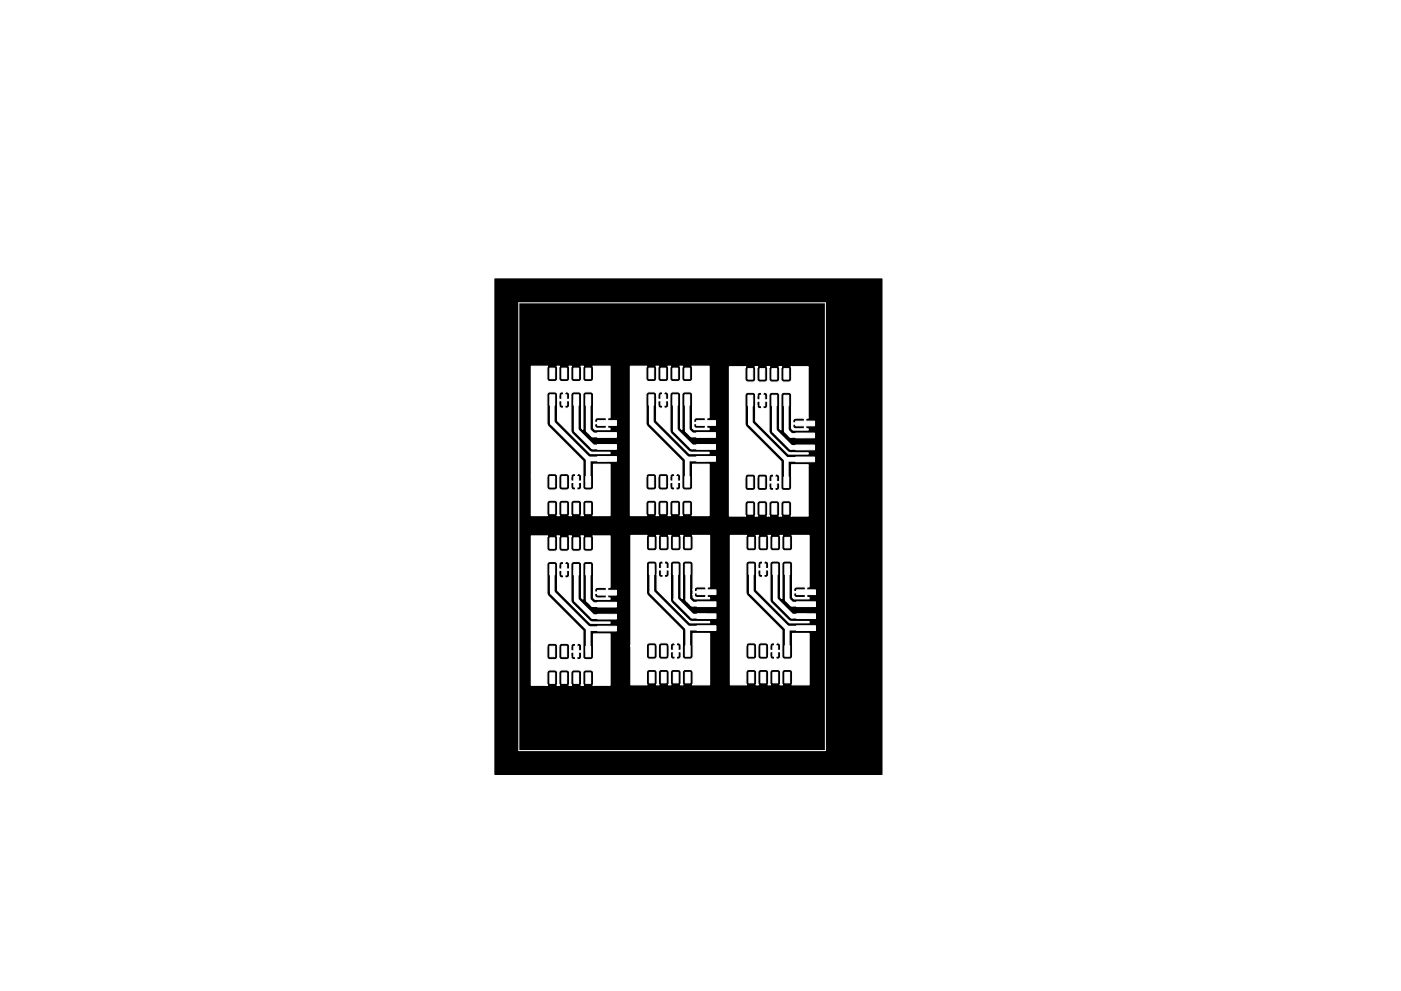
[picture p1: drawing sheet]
<svg xmlns="http://www.w3.org/2000/svg" width="297mm" height="210mm" viewBox="0 0 297 210" stroke-linecap="round" stroke-linejoin="round" font-family="sans-serif">
<path d="M104.9 59.2h82.1v105.1h-82.1z" fill="#000" stroke="#000" stroke-width=".21"/>
<path d="M110 64.2h65v95h-65z" fill="none" stroke="#fff" stroke-width=".21"/>
<g fill="#fff" stroke="#fff" stroke-width=".21">
<path d="M158.8 114h1v2.2h-1z"/>
<path d="M158.8 119.7h1v2.2h-1z"/>
<path d="M161.3 114h1v2.2h-1z"/>
<path d="M161.3 119.7h1v2.2h-1z"/>
<path d="M163.9 114h1v2.2h-1z"/>
<path d="M163.9 119.7h1v2.2h-1z"/>
<path d="M166.4 114h1v2.2h-1z"/>
<path d="M166.4 119.7h1v2.2h-1z"/>
<path d="M168.9 132.8h4v1h-4z"/>
<path d="M168.9 130.2h4v1h-4z"/>
<path d="M168.9 127.7h4v1h-4z"/>
<path d="M168.9 125.1h4v1h-4z"/>
<path d="M166.4 142.7h1v2.2h-1z"/>
<path d="M166.4 137h1v2.2h-1z"/>
<path d="M163.9 142.7h1v2.2h-1z"/>
<path d="M163.9 137h1v2.2h-1z"/>
<path d="M161.3 142.7h1v2.2h-1z"/>
<path d="M161.3 137h1v2.2h-1z"/>
<path d="M158.8 142.7h1v2.2h-1z"/>
<path d="M158.8 137h1v2.2h-1z"/>
<path d="M145.3 119.7h1v2.2h-1z"/>
<path d="M145.3 114h1v2.2h-1z"/>
<path d="M142.8 119.7h1v2.2h-1z"/>
<path d="M142.8 114h1v2.2h-1z"/>
<path d="M140.2 119.7h1v2.2h-1z"/>
<path d="M140.2 114h1v2.2h-1z"/>
<path d="M137.7 119.7h1v2.2h-1z"/>
<path d="M137.7 114h1v2.2h-1z"/>
<path d="M147.8 125.1h4v1h-4z"/>
<path d="M147.8 127.7h4v1h-4z"/>
<path d="M147.8 130.2h4v1h-4z"/>
<path d="M147.8 132.8h4v1h-4z"/>
<path d="M137.7 137h1v2.2h-1z"/>
<path d="M137.7 142.7h1v2.2h-1z"/>
<path d="M140.2 137h1v2.2h-1z"/>
<path d="M140.2 142.7h1v2.2h-1z"/>
<path d="M142.8 137h1v2.2h-1z"/>
<path d="M142.8 142.7h1v2.2h-1z"/>
<path d="M145.3 137h1v2.2h-1z"/>
<path d="M145.3 142.7h1v2.2h-1z"/>
<path d="M116.6 114.1h1v2.2h-1z"/>
<path d="M116.6 119.8h1v2.2h-1z"/>
<path d="M119.1 114.1h1v2.2h-1z"/>
<path d="M119.1 119.8h1v2.2h-1z"/>
<path d="M121.7 114.1h1v2.2h-1z"/>
<path d="M121.7 119.8h1v2.2h-1z"/>
<path d="M124.2 114.1h1v2.2h-1z"/>
<path d="M124.2 119.8h1v2.2h-1z"/>
<path d="M126.7 132.9h4v1h-4z"/>
<path d="M126.7 130.3h4v1h-4z"/>
<path d="M126.7 127.8h4v1h-4z"/>
<path d="M126.7 125.2h4v1h-4z"/>
<path d="M124.2 142.8h1v2.2h-1z"/>
<path d="M124.2 137.1h1v2.2h-1z"/>
<path d="M121.7 142.8h1v2.2h-1z"/>
<path d="M121.7 137.1h1v2.2h-1z"/>
<path d="M119.1 142.8h1v2.2h-1z"/>
<path d="M119.1 137.1h1v2.2h-1z"/>
<path d="M116.6 142.8h1v2.2h-1z"/>
<path d="M116.6 137.1h1v2.2h-1z"/>
<path d="M158.6 101.2h1v2.2h-1z"/>
<path d="M158.6 106.9h1v2.2h-1z"/>
<path d="M161.1 101.2h1v2.2h-1z"/>
<path d="M161.1 106.9h1v2.2h-1z"/>
<path d="M163.7 101.2h1v2.2h-1z"/>
<path d="M163.7 106.9h1v2.2h-1z"/>
<path d="M166.2 101.2h1v2.2h-1z"/>
<path d="M166.2 106.9h1v2.2h-1z"/>
<path d="M166.2 83.9h1v2.2h-1z"/>
<path d="M166.2 78.2h1v2.2h-1z"/>
<path d="M163.7 83.9h1v2.2h-1z"/>
<path d="M163.7 78.2h1v2.2h-1z"/>
<path d="M161.1 83.9h1v2.2h-1z"/>
<path d="M161.1 78.2h1v2.2h-1z"/>
<path d="M158.6 83.9h1v2.2h-1z"/>
<path d="M158.6 78.2h1v2.2h-1z"/>
<path d="M168.7 89.3h4v1h-4z"/>
<path d="M168.7 91.9h4v1h-4z"/>
<path d="M168.7 94.4h4v1h-4z"/>
<path d="M168.7 97h4v1h-4z"/>
<path d="M145.2 106.8h1v2.2h-1z"/>
<path d="M145.2 101.1h1v2.2h-1z"/>
<path d="M142.7 106.8h1v2.2h-1z"/>
<path d="M142.7 101.1h1v2.2h-1z"/>
<path d="M140.1 106.8h1v2.2h-1z"/>
<path d="M140.1 101.1h1v2.2h-1z"/>
<path d="M137.6 106.8h1v2.2h-1z"/>
<path d="M137.6 101.1h1v2.2h-1z"/>
<path d="M137.6 78.1h1v2.2h-1z"/>
<path d="M137.6 83.8h1v2.2h-1z"/>
<path d="M140.1 78.1h1v2.2h-1z"/>
<path d="M140.1 83.8h1v2.2h-1z"/>
<path d="M142.7 78.1h1v2.2h-1z"/>
<path d="M142.7 83.8h1v2.2h-1z"/>
<path d="M145.2 78.1h1v2.2h-1z"/>
<path d="M145.2 83.8h1v2.2h-1z"/>
<path d="M147.7 96.9h4v1h-4z"/>
<path d="M147.7 94.3h4v1h-4z"/>
<path d="M147.7 91.8h4v1h-4z"/>
<path d="M147.7 89.2h4v1h-4z"/>
<path d="M126.7 89.2h4v1h-4z"/>
<path d="M126.7 91.8h4v1h-4z"/>
<path d="M126.7 94.3h4v1h-4z"/>
<path d="M126.7 96.9h4v1h-4z"/>
<path d="M124.2 83.8h1v2.2h-1z"/>
<path d="M124.2 78.1h1v2.2h-1z"/>
<path d="M121.7 83.8h1v2.2h-1z"/>
<path d="M121.7 78.1h1v2.2h-1z"/>
<path d="M119.1 83.8h1v2.2h-1z"/>
<path d="M119.1 78.1h1v2.2h-1z"/>
<path d="M116.6 83.8h1v2.2h-1z"/>
<path d="M116.6 78.1h1v2.2h-1z"/>
<path d="M116.6 101.1h1v2.2h-1z"/>
<path d="M116.6 106.8h1v2.2h-1z"/>
<path d="M119.1 101.1h1v2.2h-1z"/>
<path d="M119.1 106.8h1v2.2h-1z"/>
<path d="M121.7 101.1h1v2.2h-1z"/>
<path d="M121.7 106.8h1v2.2h-1z"/>
<path d="M124.2 101.1h1v2.2h-1z"/>
<path d="M124.2 106.8h1v2.2h-1z"/>
</g>
<g fill="none" stroke="#fff" stroke-width="1">
<path d="M117.1 84.9v4.8l7.6 7.7M122.2 84.9v6.4l3.5 3.5h3M124.7 84.9v6.4l1 1h3M124.7 97.4v4.8M124.7 97.4h.1M124.7 97.4h4M138.1 84.9v4.8l7.6 7.7M143.2 84.9v6.4l3.5 3.5h3M145.7 97.4h.1M145.7 84.9v6.4l1 1h3M145.7 97.4v4.8M145.7 97.4h4"/>
<path d="M159.1 85v4.8l7.6 7.7M164.2 85v6.4l3.5 3.5h3M166.7 85v6.4l1 1h3M166.7 97.5v4.8M166.7 97.5h4M117.1 120.9v4.8l7.6 7.7M122.2 120.9v6.4l3.5 3.5h3M124.7 120.9v6.4l1 1h3M124.7 133.4v4.8M124.7 133.4h.1M124.7 133.4h4M138.2 120.8v4.8l7.6 7.7"/>
<path d="M143.3 120.8v6.4l3.5 3.5h3M145.8 120.8v6.4l1 1h3M145.8 133.3v4.8M145.8 133.3h.1M145.8 133.3h4M159.3 120.8v4.8l7.6 7.7M164.4 120.8v6.4l3.5 3.5h3M166.9 120.8v6.4l1 1h3M166.9 133.3v4.8M166.9 133.3h.1M166.9 133.3h4"/>
</g>
<g fill="#fff" stroke="#fff" stroke-width=".25">
<path d="M112.7 77.7h3.4l-.2 .4v2.2a.64 .64 0 0 0 .7 .7h1.1l.5-.4v-2.5l-.1-.4h.5l-.1 .4v2.2a.64 .64 0 0 0 .6 .7h1.2l.4-.4 .1-2.5-.2-.4h.6l-.2 .4v2.2a.64 .64 0 0 0 .7 .7h1.1l.5-.4v-2.5l-.1-.4h.5l-.1 .4v2.2a.64 .64 0 0 0 .6 .7h1.1l.5-.4 .1-2.5-.2-.4h3.6v10.9l-.5 .2v1.9l.5 .2v.3h-3.1l-.4-.4v-.6h.3a.64 .64 0 0 0 .6 .7h1.7l.2-.2v-.8h-2.4l-.1 .3h-.3v-1h.3l.1 .4h2.4v-.8l-.2-.2h-1.8l-.4 .3-.1 .3h-.3l.1-5.4a.64 .64 0 0 0-.7-.7l-1.2 .1-.4 .4v7.5l-.3-.3v-7a.64 .64 0 0 0-.6-.7l-1.3 .1-.4 .4 .1 8.1 4 4.1 .6 .2h3.6v.2h-4.1l-7-6.9v-3.2v-.1h.3a.62 .62 0 0 0 .3 .6 .62 .62 0 0 0 .7-.1v-1.5h.3v1.5l.1 .1a.68 .68 0 0 0 .9-.6v-.8l-.2-.2h-2l-.1 .2v.8h-.3v-2.2h.3v.8l.1 .1h.9v-1.4h.3v1.4h.8l.2-.1v-1a.61 .61 0 0 0-1-.3l-.5-.2a.68 .68 0 0 0-.8 .7h-.3l-.1-.4-.3-.2-1.2-.1a.64 .64 0 0 0-.7 .7l.1 6.4 7.6 7.6v5.5a.64 .64 0 0 0 .6 .7l1.3-.1 .3-.4v-5h3.5v10.9h-3.6l.2-.4-.1-2.5-.5-.4h-1.1a.64 .64 0 0 0-.6 .7v2.2l.1 .4h-.5l.1-.4v-2.5l-.5-.4h-1.1a.64 .64 0 0 0-.7 .7v2.2l.2 .4h-.6l.2-.4-.1-2.5-.4-.4h-1.2a.64 .64 0 0 0-.6 .7v2.2l.1 .4h-.5l.1-.4v-2.5l-.5-.4h-1.1a.64 .64 0 0 0-.7 .7v2.2l.2 .4h-3.4v-8.3h3.2l.1 2.6 .5 .3h1.1a.64 .64 0 0 0 .6-.7v-2.2h.3l.1 2.6 .4 .3h1.1a.64 .64 0 0 0 .7-.7h.2v.2a.61 .61 0 0 0 1 .3v-1.4h.3v1.4l.2 .2a.68 .68 0 0 0 .8-.7v-.8l-.1-.1h-2l-.2 .1v.8h-.2v-2.2h.2v.8l.2 .2h.8v-1.5h.3v1.5h.9l.1-.2v-.9a.61 .61 0 0 0-1-.4l-.4-.1a.68 .68 0 0 0-.9 .6h-.2l-.1-.3-.3-.3h-1.3a.64 .64 0 0 0-.6 .6h-.3l-.1-.3-.3-.3h-1.2a.64 .64 0 0 0-.7 .6h-3.2z"/>
<path d="M133.7 77.7h3.4l-.2 .4v2.2a.64 .64 0 0 0 .7 .7h1.1l.5-.4v-2.5l-.1-.4h.5l-.1 .4v2.2a.64 .64 0 0 0 .6 .7h1.2l.4-.4 .1-2.5-.2-.4h.6l-.2 .4v2.2a.64 .64 0 0 0 .7 .7h1.1l.5-.4v-2.5l-.1-.4h.5l-.1 .4v2.2a.64 .64 0 0 0 .6 .7h1.1l.5-.4 .1-2.5-.2-.4h3.6v10.9l-.5 .2v1.9l.5 .2v.3h-3.1l-.4-.4v-.6h.3a.64 .64 0 0 0 .6 .7h1.7l.2-.2v-.8h-2.4l-.1 .3h-.3v-1h.3l.1 .4h2.4v-.8l-.2-.2h-1.8l-.4 .3-.1 .3h-.3l.1-5.4a.64 .64 0 0 0-.7-.7l-1.2 .1-.4 .4v7.5l-.3-.3v-7a.64 .64 0 0 0-.6-.7l-1.3 .1-.4 .4 .1 8.1 4 4.1 .6 .2h3.6v.2h-4.1l-7-6.9v-3.2v-.1h.3a.62 .62 0 0 0 .3 .6 .62 .62 0 0 0 .7-.1v-1.5h.3v1.5l.1 .1a.68 .68 0 0 0 .9-.6v-.8l-.2-.2h-2l-.1 .2v.8h-.3v-2.2h.3v.8l.1 .1h.9v-1.4h.3v1.4h.8l.2-.1v-1a.61 .61 0 0 0-1-.3l-.5-.2a.68 .68 0 0 0-.8 .7h-.3l-.1-.4-.3-.2-1.2-.1a.64 .64 0 0 0-.7 .7l.1 6.4 7.6 7.6v5.5a.64 .64 0 0 0 .6 .7l1.3-.1 .3-.4v-5h3.5v10.9h-3.6l.2-.4-.1-2.5-.5-.4h-1.1a.64 .64 0 0 0-.6 .7v2.2l.1 .4h-.5l.1-.4v-2.5l-.5-.4h-1.1a.64 .64 0 0 0-.7 .7v2.2l.2 .4h-.6l.2-.4-.1-2.5-.4-.4h-1.2a.64 .64 0 0 0-.6 .7v2.2l.1 .4h-.5l.1-.4v-2.5l-.5-.4h-1.1a.64 .64 0 0 0-.7 .7v2.2l.2 .4h-3.4v-8.3h3.2l.1 2.6 .5 .3h1.1a.64 .64 0 0 0 .6-.7v-2.2h.3l.1 2.6 .4 .3h1.1a.64 .64 0 0 0 .7-.7h.2v.2a.61 .61 0 0 0 1 .3v-1.4h.3v1.4l.2 .2a.68 .68 0 0 0 .8-.7v-.8l-.1-.1h-2l-.2 .1v.8h-.2v-2.2h.2v.8l.2 .2h.8v-1.5h.3v1.5h.9l.1-.2v-.9a.61 .61 0 0 0-1-.4l-.4-.1a.68 .68 0 0 0-.9 .6h-.2l-.1-.3-.3-.3h-1.3a.64 .64 0 0 0-.6 .6h-.3l-.1-.3-.3-.3h-1.2a.64 .64 0 0 0-.7 .6h-3.2z"/>
<path d="M154.7 77.8h3.4l-.2 .4v2.2a.64 .64 0 0 0 .7 .7h1.1l.5-.4v-2.5l-.1-.4h.5l-.1 .4v2.2a.64 .64 0 0 0 .6 .7h1.2l.4-.4 .1-2.5-.2-.4h.6l-.2 .4v2.2a.64 .64 0 0 0 .7 .7h1.1l.5-.4v-2.5l-.1-.4h.5l-.1 .4v2.2a.64 .64 0 0 0 .6 .7h1.1l.5-.4 .1-2.5-.2-.4h3.6v10.9l-.5 .2v1.9l.5 .2v.3h-3.1l-.4-.4v-.6h.3a.64 .64 0 0 0 .6 .7h1.7l.2-.2v-.8h-2.4l-.1 .3h-.3v-1h.3l.1 .4h2.4v-.8l-.2-.2h-1.8l-.4 .3-.1 .3h-.3l.1-5.4a.64 .64 0 0 0-.7-.7l-1.2 .1-.4 .4v7.5l-.3-.3v-7a.64 .64 0 0 0-.6-.7l-1.3 .1-.4 .4 .1 8.1 4 4.1 .6 .2h3.6v.2h-4.1l-7-6.9v-3.2v-.1h.3a.62 .62 0 0 0 .3 .6 .62 .62 0 0 0 .7-.1v-1.5h.3v1.5l.1 .1a.68 .68 0 0 0 .9-.6v-.8l-.2-.2h-2l-.1 .2v.8h-.3v-2.2h.3v.8l.1 .1h.9v-1.4h.3v1.4h.8l.2-.1v-1a.61 .61 0 0 0-1-.3l-.5-.2a.68 .68 0 0 0-.8 .7h-.3l-.1-.4-.3-.2-1.2-.1a.64 .64 0 0 0-.7 .7l.1 6.4 7.6 7.6v5.5a.64 .64 0 0 0 .6 .7l1.3-.1 .3-.4v-5h3.5v10.9h-3.6l.2-.4-.1-2.5-.5-.4h-1.1a.64 .64 0 0 0-.6 .7v2.2l.1 .4h-.5l.1-.4v-2.5l-.5-.4h-1.1a.64 .64 0 0 0-.7 .7v2.2l.2 .4h-.6l.2-.4-.1-2.5-.4-.4h-1.2a.64 .64 0 0 0-.6 .7v2.2l.1 .4h-.5l.1-.4v-2.5l-.5-.4h-1.1a.64 .64 0 0 0-.7 .7v2.2l.2 .4h-3.4v-8.3h3.2l.1 2.6 .5 .3h1.1a.64 .64 0 0 0 .6-.7v-2.2h.3l.1 2.6 .4 .3h1.1a.64 .64 0 0 0 .7-.7h.2v.2a.61 .61 0 0 0 1 .3v-1.4h.3v1.4l.2 .2a.68 .68 0 0 0 .8-.7v-.8l-.1-.1h-2l-.2 .1v.8h-.2v-2.2h.2v.8l.2 .2h.8v-1.5h.3v1.5h.9l.1-.2v-.9a.61 .61 0 0 0-1-.4l-.4-.1a.68 .68 0 0 0-.9 .6h-.2l-.1-.3-.3-.3h-1.3a.64 .64 0 0 0-.6 .6h-.3l-.1-.3-.3-.3h-1.2a.64 .64 0 0 0-.7 .6h-3.2z"/>
<path d="M112.7 113.7h3.4l-.2 .4v2.2a.64 .64 0 0 0 .7 .7h1.1l.5-.4v-2.5l-.1-.4h.5l-.1 .4v2.2a.64 .64 0 0 0 .6 .7h1.2l.4-.4 .1-2.5-.2-.4h.6l-.2 .4v2.2a.64 .64 0 0 0 .7 .7h1.1l.5-.4v-2.5l-.1-.4h.5l-.1 .4v2.2a.64 .64 0 0 0 .6 .7h1.1l.5-.4 .1-2.5-.2-.4h3.6v10.9l-.5 .2v1.9l.5 .2v.3h-3.1l-.4-.4v-.6h.3a.64 .64 0 0 0 .6 .7h1.7l.2-.2v-.8h-2.4l-.1 .3h-.3v-1h.3l.1 .4h2.4v-.8l-.2-.2h-1.8l-.4 .3-.1 .3h-.3l.1-5.4a.64 .64 0 0 0-.7-.7l-1.2 .1-.4 .4v7.5l-.3-.3v-7a.64 .64 0 0 0-.6-.7l-1.3 .1-.4 .4 .1 8.1 4 4.1 .6 .2h3.6v.2h-4.1l-7-6.9v-3.2v-.1h.3a.62 .62 0 0 0 .3 .6 .62 .62 0 0 0 .7-.1v-1.5h.3v1.5l.1 .1a.68 .68 0 0 0 .9-.6v-.8l-.2-.2h-2l-.1 .2v.8h-.3v-2.2h.3v.8l.1 .1h.9v-1.4h.3v1.4h.8l.2-.1v-1a.61 .61 0 0 0-1-.3l-.5-.2a.68 .68 0 0 0-.8 .7h-.3l-.1-.4-.3-.2-1.2-.1a.64 .64 0 0 0-.7 .7l.1 6.4 7.6 7.6v5.5a.64 .64 0 0 0 .6 .7l1.3-.1 .3-.4v-5h3.5v10.9h-3.6l.2-.4-.1-2.5-.5-.4h-1.1a.64 .64 0 0 0-.6 .7v2.2l.1 .4h-.5l.1-.4v-2.5l-.5-.4h-1.1a.64 .64 0 0 0-.7 .7v2.2l.2 .4h-.6l.2-.4-.1-2.5-.4-.4h-1.2a.64 .64 0 0 0-.6 .7v2.2l.1 .4h-.5l.1-.4v-2.5l-.5-.4h-1.1a.64 .64 0 0 0-.7 .7v2.2l.2 .4h-3.4v-8.3h3.2l.1 2.6 .5 .3h1.1a.64 .64 0 0 0 .6-.7v-2.2h.3l.1 2.6 .4 .3h1.1a.64 .64 0 0 0 .7-.7h.2v.2a.61 .61 0 0 0 1 .3v-1.4h.3v1.4l.2 .2a.68 .68 0 0 0 .8-.7v-.8l-.1-.1h-2l-.2 .1v.8h-.2v-2.2h.2v.8l.2 .2h.8v-1.5h.3v1.5h.9l.1-.2v-.9a.61 .61 0 0 0-1-.4l-.4-.1a.68 .68 0 0 0-.9 .6h-.2l-.1-.3-.3-.3h-1.3a.64 .64 0 0 0-.6 .6h-.3l-.1-.3-.3-.3h-1.2a.64 .64 0 0 0-.7 .6h-3.2z"/>
<path d="M133.8 113.6h3.4l-.2 .4v2.2a.64 .64 0 0 0 .7 .7h1.1l.5-.4v-2.5l-.1-.4h.5l-.1 .4v2.2a.64 .64 0 0 0 .6 .7h1.2l.4-.4 .1-2.5-.2-.4h.6l-.2 .4v2.2a.64 .64 0 0 0 .7 .7h1.1l.5-.4v-2.5l-.1-.4h.5l-.1 .4v2.2a.64 .64 0 0 0 .6 .7h1.1l.5-.4 .1-2.5-.2-.4h3.6v10.9l-.5 .2v1.9l.5 .2v.3h-3.1l-.4-.4v-.6h.3a.64 .64 0 0 0 .6 .7h1.7l.2-.2v-.8h-2.4l-.1 .3h-.3v-1h.3l.1 .4h2.4v-.8l-.2-.2h-1.8l-.4 .2-.1 .4h-.3l.1-5.4a.64 .64 0 0 0-.7-.7l-1.2 .1-.4 .4v7.5l-.3-.3v-7a.64 .64 0 0 0-.6-.7l-1.3 .1-.4 .4 .1 8.1 4 4.1 .6 .2h3.6v.2h-4.1l-7-6.9v-3.2v-.1h.3a.62 .62 0 0 0 .3 .6 .62 .62 0 0 0 .7-.1v-1.5h.3v1.5l.1 .1a.68 .68 0 0 0 .9-.6v-.8l-.2-.2h-2l-.1 .2v.8h-.3v-2.2h.3v.8l.1 .1h.9v-1.4h.3v1.4h.8l.2-.1v-1a.61 .61 0 0 0-1-.3l-.5-.2a.68 .68 0 0 0-.8 .7h-.3l-.1-.4-.3-.2-1.2-.1a.64 .64 0 0 0-.7 .7l.1 6.4 7.6 7.6v5.5a.64 .64 0 0 0 .6 .7l1.3-.1 .3-.4v-5h3.5v10.9h-3.6l.2-.4-.1-2.5-.5-.4h-1.1a.64 .64 0 0 0-.6 .7v2.2l.1 .4h-.5l.1-.4v-2.5l-.5-.4h-1.1a.64 .64 0 0 0-.7 .7v2.2l.2 .4h-.6l.2-.4-.1-2.5-.4-.4h-1.2a.64 .64 0 0 0-.6 .7v2.2l.1 .4h-.5l.1-.4v-2.5l-.5-.4h-1.1a.64 .64 0 0 0-.7 .7v2.2l.2 .4h-3.4v-8.3h3.2l.1 2.6 .5 .3h1.1a.64 .64 0 0 0 .6-.7v-2.2h.3l.1 2.6 .4 .3h1.1a.64 .64 0 0 0 .7-.7h.2v.2a.61 .61 0 0 0 1 .3v-1.4h.3v1.4l.2 .2a.68 .68 0 0 0 .8-.7v-.8l-.1-.1h-2l-.2 .1v.8h-.2v-2.2h.2v.8l.2 .2h.8v-1.5h.3v1.5h.9l.1-.2v-.9a.61 .61 0 0 0-1-.4l-.4-.1a.68 .68 0 0 0-.9 .6h-.2l-.1-.3-.3-.3h-1.3a.64 .64 0 0 0-.6 .6h-.3l-.1-.3-.3-.3h-1.2a.64 .64 0 0 0-.7 .6h-3.2z"/>
<path d="M154.9 113.6h3.4l-.2 .4v2.2a.64 .64 0 0 0 .7 .7h1.1l.5-.4v-2.5l-.1-.4h.5l-.1 .4v2.2a.64 .64 0 0 0 .6 .7h1.2l.4-.4 .1-2.5-.2-.4h.6l-.2 .4v2.2a.64 .64 0 0 0 .7 .7h1.1l.5-.4v-2.5l-.1-.4h.5l-.1 .4v2.2a.64 .64 0 0 0 .6 .7h1.1l.5-.4 .1-2.5-.2-.4h3.6v10.9l-.5 .2v1.9l.5 .2v.3h-3.1l-.4-.4v-.6h.3a.64 .64 0 0 0 .6 .7h1.7l.2-.2v-.8h-2.4l-.1 .3h-.3v-1h.3l.1 .4h2.4v-.8l-.2-.2h-1.8l-.4 .2-.1 .4h-.3l.1-5.4a.64 .64 0 0 0-.7-.7l-1.2 .1-.4 .4v7.5l-.3-.3v-7a.64 .64 0 0 0-.6-.7l-1.3 .1-.4 .4 .1 8.1 4 4.1 .6 .2h3.6v.2h-4.1l-7-6.9v-3.2v-.1h.3a.62 .62 0 0 0 .3 .6 .62 .62 0 0 0 .7-.1v-1.5h.3v1.5l.1 .1a.68 .68 0 0 0 .9-.6v-.8l-.2-.2h-2l-.1 .2v.8h-.3v-2.2h.3v.8l.1 .1h.9v-1.4h.3v1.4h.8l.2-.1v-1a.61 .61 0 0 0-1-.3l-.5-.2a.68 .68 0 0 0-.8 .7h-.3l-.1-.4-.3-.2-1.2-.1a.64 .64 0 0 0-.7 .7l.1 6.4 7.6 7.6v5.5a.64 .64 0 0 0 .6 .7l1.3-.1 .3-.4v-5h3.5v10.9h-3.6l.2-.4-.1-2.5-.5-.4h-1.1a.64 .64 0 0 0-.6 .7v2.2l.1 .4h-.5l.1-.4v-2.5l-.5-.4h-1.1a.64 .64 0 0 0-.7 .7v2.2l.2 .4h-.6l.2-.4-.1-2.5-.4-.4h-1.2a.64 .64 0 0 0-.6 .7v2.2l.1 .4h-.5l.1-.4v-2.5l-.5-.4h-1.1a.64 .64 0 0 0-.7 .7v2.2l.2 .4h-3.4v-8.3h3.2l.1 2.6 .5 .3h1.1a.64 .64 0 0 0 .6-.7v-2.2h.3l.1 2.6 .4 .3h1.1a.64 .64 0 0 0 .7-.7h.2v.2a.61 .61 0 0 0 1 .3v-1.4h.3v1.4l.2 .2a.68 .68 0 0 0 .8-.7v-.8l-.1-.1h-2l-.2 .1v.8h-.2v-2.2h.2v.8l.2 .2h.8v-1.5h.3v1.5h.9l.1-.2v-.9a.61 .61 0 0 0-1-.4l-.4-.1a.68 .68 0 0 0-.9 .6h-.2l-.1-.3-.3-.3h-1.3a.64 .64 0 0 0-.6 .6h-.3l-.1-.3-.3-.3h-1.2a.64 .64 0 0 0-.7 .6h-3.2z"/>
</g>
</svg>
